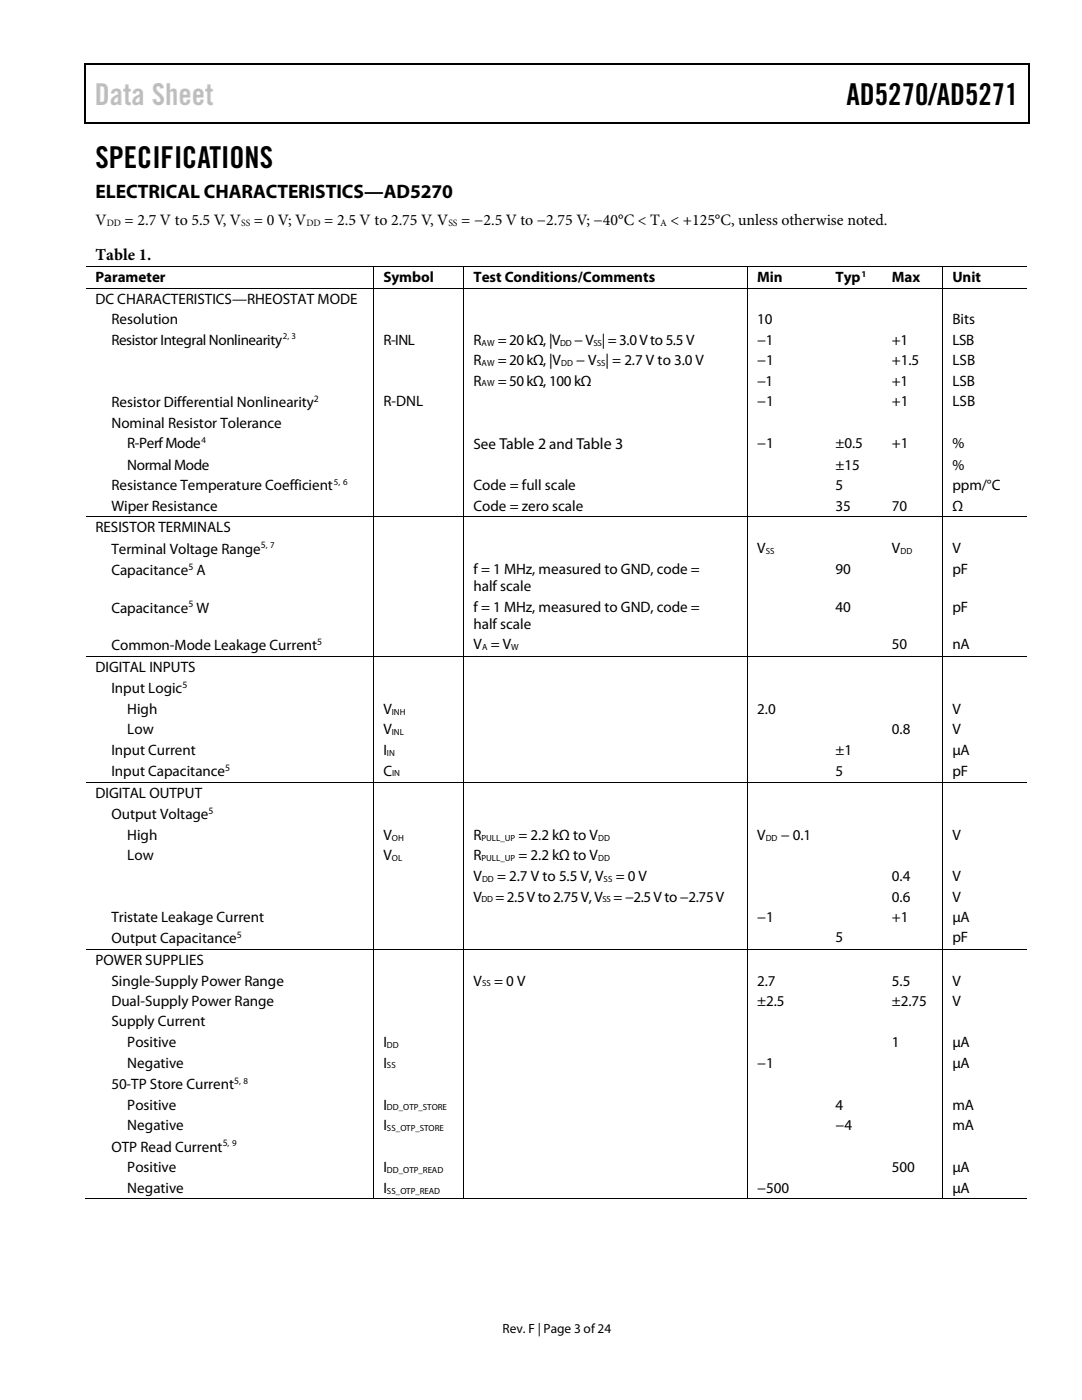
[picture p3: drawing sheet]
<svg xmlns="http://www.w3.org/2000/svg" width="216mm" height="279mm" viewBox="0 0 216 279" stroke-linecap="round" stroke-linejoin="round" font-family="sans-serif">
<defs><g id="words">
<text font-size="6" fill="#c1c1c1" x="18.9" y="20.9">Data Sheet</text>
<g font-size="6">
<text x="168.9" y="20.9">AD5270/AD5271</text>
<text x="19" y="33.6">SPECIFICATIONS</text>
</g>
<text font-size="3.9" x="19" y="39.6">ELECTRICAL CHARACTERISTICS—AD5270</text>
<text font-size="3.3" x="19" y="51.9">Table 1.</text>
<g font-size="3.2">
<text x="19" y="44.9">V</text>
<text x="24.8" y="44.9">= 2.7 V to 5.5 V, V</text>
<text x="50.7" y="44.9">= 0 V; V</text>
<text x="64.7" y="44.9">= 2.5 V to 2.75 V, V</text>
<text x="92" y="44.9">= −2.5 V to −2.75 V; −40°C &lt; T &lt; +125°C, unless otherwise noted.</text>
</g>
<g font-size="3">
<text x="19" y="56.3">Parameter</text>
<text x="76.5" y="56.3">Symbol</text>
<text x="94.5" y="56.3">Test Conditions/Comments</text>
<text x="151.1" y="56.3">Min</text>
<text x="166.7" y="56.3">Typ</text>
<text x="178" y="56.3">Max</text>
<text x="190" y="56.3">Unit</text>
<text x="19" y="60.6">DC CHARACTERISTICS—RHEOSTAT MODE</text>
<text x="22.2" y="64.7">Resolution</text>
<text x="151.1" y="64.7">10</text>
<text x="190" y="64.7">Bits</text>
<text x="22.2" y="68.8">Resistor Integral Nonlinearity</text>
<text x="76.5" y="68.8">R-INL</text>
<text x="94.5" y="68.8">R</text>
<text x="99.4" y="68.8">= 20kΩ, |V</text>
<text x="114.6" y="68.8">− V | = 3.0 V to 5.5 V</text>
<text x="151.1" y="68.8">−1</text>
<text x="178" y="68.8">+1</text>
<text x="190" y="68.8">LSB</text>
<text x="94.5" y="72.9">R</text>
<text x="94.5" y="77">R</text>
<text x="99.4" y="72.9">= 20kΩ, |V</text>
<text x="99.4" y="77">= 50kΩ, 100kΩ</text>
<text x="115" y="72.9">− V | = 2.7 V to 3.0 V</text>
<text x="151.1" y="77">−1</text>
<text x="151.1" y="72.9">−1</text>
<text x="178" y="77">+1</text>
<text x="178" y="72.9">+1.5</text>
<text x="190" y="77">LSB</text>
<text x="190" y="72.9">LSB</text>
<text x="22.2" y="81.2">Resistor Differential Nonlinearity</text>
<text x="76.5" y="81.1">R-DNL</text>
<text x="151.1" y="81.1">−1</text>
<text x="178" y="81.1">+1</text>
<text x="190" y="81.1">LSB</text>
<text x="22.2" y="85.4">Nominal Resistor Tolerance</text>
<text x="25.4" y="89.5">R-Perf Mode</text>
<text x="94.5" y="89.6">See Table 2 and Table 3</text>
<text x="151.1" y="89.5">−1</text>
<text x="166.7" y="89.5">±0.5</text>
<text x="178" y="89.5">+1</text>
<text x="190" y="89.5">%</text>
<text x="25.4" y="93.8">Normal Mode</text>
<text x="166.7" y="93.8">±15</text>
<text x="190" y="93.8">%</text>
<text x="22.2" y="97.9">Resistance Temperature Coefficient</text>
<text x="22.2" y="101.9">Wiper Resistance</text>
<text x="94.5" y="101.9">Code = zero scale</text>
<text x="94.5" y="97.9">Code = full scale</text>
<text x="166.7" y="101.9">35</text>
<text x="166.7" y="97.9">5</text>
<text x="178" y="101.9">70</text>
<text x="190" y="101.9">Ω</text>
<text x="190" y="97.9">ppm/°C</text>
<text x="19" y="106.2">RESISTOR TERMINALS</text>
<text x="22.2" y="110.5">Terminal Voltage Range</text>
<text x="151.1" y="110.3">V</text>
<text x="178" y="110.3">V</text>
<text x="190" y="110.3">V</text>
<text x="22.2" y="114.8">Capacitance A</text>
<text x="94.5" y="114.6">f = 1 MHz, measured to GND, code =</text>
<text x="94.5" y="118">half scale</text>
<text x="166.7" y="114.6">90</text>
<text x="190" y="114.6">pF</text>
<text x="22.2" y="122.3">Capacitance W</text>
<text x="94.5" y="122.1">f = 1 MHz, measured to GND, code =</text>
<text x="94.5" y="125.5">half scale</text>
<text x="166.7" y="122.1">40</text>
<text x="190" y="122.1">pF</text>
<text x="22.2" y="129.8">Common-Mode Leakage Current</text>
<text x="94.5" y="129.6">V = V</text>
<text x="178" y="129.6">50</text>
<text x="190" y="129.6">nA</text>
<text x="19" y="134.1">DIGITAL INPUTS</text>
<text x="22.2" y="138.3">Input Logic</text>
<text x="25.4" y="142.5">High</text>
<text x="76.5" y="142.5">V</text>
<text x="151.1" y="142.5">2.0</text>
<text x="190" y="142.5">V</text>
<text x="25.4" y="146.6">Low</text>
<text x="76.5" y="146.6">V</text>
<text x="178" y="146.6">0.8</text>
<text x="190" y="146.6">V</text>
<text x="22.2" y="150.7">Input Current</text>
<text x="22.2" y="154.9">Input Capacitance</text>
<text x="76.5" y="154.8">C</text>
<text x="76.5" y="150.7">I</text>
<text x="166.7" y="150.7">±1</text>
<text x="166.7" y="154.8">5</text>
<text x="190" y="154.8">pF</text>
<text x="190" y="150.7">µA</text>
<text x="19" y="159.2">DIGITAL OUTPUT</text>
<text x="22.2" y="163.5">Output Voltage</text>
<text x="25.4" y="167.6">High</text>
<text x="76.5" y="167.6">V</text>
<text x="94.5" y="167.6">R</text>
<text x="103.5" y="167.6">= 2.2 kΩ to V</text>
<text x="151.1" y="167.6">V</text>
<text x="155.8" y="167.6">− 0.1</text>
<text x="190" y="167.6">V</text>
<text x="25.4" y="171.7">Low</text>
<text x="76.5" y="171.7">V</text>
<text x="94.5" y="171.7">R</text>
<text x="103.5" y="171.7">= 2.2 kΩ to V</text>
<text x="94.5" y="175.8">V</text>
<text x="94.5" y="179.9">V</text>
<text x="98.8" y="179.9">= 2.5 V to 2.75 V, V</text>
<text x="99.2" y="175.8">= 2.7 V to 5.5 V, V</text>
<text x="122.4" y="179.9">= −2.5 V to −2.75 V</text>
<text x="122.9" y="175.8">= 0 V</text>
<text x="178" y="175.8">0.4</text>
<text x="178" y="179.9">0.6</text>
<text x="190" y="175.8">V</text>
<text x="190" y="179.9">V</text>
<text x="22.2" y="184">Tristate Leakage Current</text>
<text x="151.1" y="184">−1</text>
<text x="178" y="184">+1</text>
<text x="190" y="184">µA</text>
<text x="22.2" y="188.3">Output Capacitance</text>
<text x="166.7" y="188.1">5</text>
<text x="190" y="188.1">pF</text>
<text x="19" y="192.6">POWER SUPPLIES</text>
<text x="22.2" y="196.7">Single-Supply Power Range</text>
<text x="94.5" y="196.7">V</text>
<text x="98.6" y="196.7">= 0 V</text>
<text x="151.1" y="196.7">2.7</text>
<text x="178" y="196.7">5.5</text>
<text x="190" y="196.7">V</text>
<text x="22.2" y="200.8">Dual-Supply Power Range</text>
<text x="151.1" y="200.8">±2.5</text>
<text x="178" y="200.8">±2.75</text>
<text x="190" y="200.8">V</text>
<text x="22.2" y="204.9">Supply Current</text>
<text x="25.4" y="209">Positive</text>
<text x="76.5" y="209">I</text>
<text x="178" y="209">1</text>
<text x="190" y="209">µA</text>
<text x="25.4" y="213.1">Negative</text>
<text x="76.5" y="213.1">I</text>
<text x="151.1" y="213.1">−1</text>
<text x="190" y="213.1">µA</text>
<text x="22.2" y="217.3">50-TP Store Current</text>
<text x="25.4" y="221.4">Positive</text>
<text x="76.5" y="221.4">I</text>
<text x="166.7" y="221.4">4</text>
<text x="190" y="221.4">mA</text>
<text x="25.4" y="225.6">Negative</text>
<text x="76.5" y="225.6">I</text>
<text x="166.7" y="225.6">−4</text>
<text x="190" y="225.6">mA</text>
<text x="22.2" y="229.8">OTP Read Current</text>
<text x="25.4" y="233.9">Positive</text>
<text x="76.5" y="233.9">I</text>
<text x="178" y="233.9">500</text>
<text x="190" y="233.9">µA</text>
<text x="25.4" y="238">Negative</text>
<text x="76.5" y="238">I</text>
<text x="151.1" y="238">−500</text>
<text x="190" y="238">µA</text>
</g>
<text font-size="2.7" x="100.3" y="266">Rev. F | Page 3 of24</text>
<g font-size="1.9">
<text x="21.3" y="45">DD</text>
<text x="48.1" y="45">SS</text>
<text x="61.1" y="45">DD</text>
<text x="89.5" y="45">SS</text>
<text x="131.7" y="45">A</text>
<text x="62.7" y="80.2">2</text>
<text x="37.6" y="113.7">5</text>
<text x="52.1" y="109.4">5, 7</text>
<text x="37.6" y="121.2">5</text>
<text x="63.3" y="128.7">5</text>
<text x="36.4" y="137.3">5</text>
<text x="45" y="153.9">5</text>
<text x="41.6" y="162.4">5</text>
<text x="47.3" y="187.2">5</text>
<text x="46.7" y="216.3">5, 8</text>
<text x="44.4" y="228.8">5, 9</text>
</g>
<g font-size="1.8">
<text x="171.9" y="55.2">1</text>
<text x="56.4" y="67.7">2, 3</text>
<text x="96.1" y="69">AW</text>
<text x="111.8" y="69">DD</text>
<text x="118.4" y="69">SS</text>
<text x="96.1" y="73">AW</text>
<text x="96.1" y="77.1">AW</text>
<text x="112" y="73">DD</text>
<text x="119.1" y="73">SS</text>
<text x="40.2" y="88.4">4</text>
<text x="66.6" y="96.8">5, 6</text>
<text x="152.8" y="110.5">SS</text>
<text x="179.7" y="110.5">DD</text>
<text x="96.2" y="129.8">A</text>
<text x="102" y="129.8">W</text>
<text x="78.2" y="142.6">INH</text>
<text x="78.2" y="146.7">INL</text>
<text x="77.2" y="150.8">IN</text>
<text x="78.2" y="154.9">IN</text>
<text x="78.2" y="167.8">OH</text>
<text x="96.1" y="167.8">PULL_UP</text>
<text x="119.3" y="167.8">DD</text>
<text x="152.8" y="167.8">DD</text>
<text x="78.2" y="171.9">OL</text>
<text x="96.1" y="171.9">PULL_UP</text>
<text x="119.3" y="171.9">DD</text>
<text x="96.2" y="176">DD</text>
<text x="120.4" y="176">SS</text>
<text x="96.1" y="180.1">DD</text>
<text x="120.2" y="180.1">SS</text>
<text x="96.2" y="196.8">SS</text>
<text x="77.2" y="209.1">DD</text>
<text x="77.2" y="213.2">SS</text>
<text x="77.2" y="221.6">DD_OTP_STORE</text>
<text x="77.2" y="225.7">SS_OTP_STORE</text>
<text x="77.2" y="234.1">DD_OTP_READ</text>
<text x="77.2" y="238.2">SS_OTP_READ</text>
</g>
</g></defs>
<g fill="#000">
<path d="M16.9 12.7h.2v1h-.2zM16.9 12.7h.2v.3h-.2zM82.5 12.7h.3v.3h-.3zM205.1 12.7h.3v1h-.3zM205.1 12.7h.3v.3h-.3zM16.9 24.4h.2v.2h-.2zM82.3 24.4h.2v.2h-.2zM205.1 24.4h.3v.2h-.3zM74.5 53.1h.2v.2h-.2zM74.5 57.4h.2v.2h-.2zM92.5 53.1h.2v.2h-.2zM92.5 57.4h.2v.2h-.2z"/>
<path d="M149.1 53.1h.2v.2h-.2zM149.1 57.4h.2v.2h-.2zM164.8 53.1h.2v.2h-.2zM164.8 57.4h.2v.2h-.2zM176.1 53.1h.1v.2h-.1zM176.1 57.4h.1v.2h-.1zM188 53.1h.2v.2h-.2zM188 57.4h.2v.2h-.2zM74.5 103.1h.2v.2h-.2zM92.5 103.1h.2v.2h-.2zM149.1 103.1h.2v.2h-.2zM164.8 103.1h.2v.2h-.2z"/>
<path d="M176.1 103.1h.1v.2h-.1zM188 103.1h.2v.2h-.2zM74.5 130.9h.2v.2h-.2zM92.5 130.9h.2v.2h-.2zM149.1 130.9h.2v.2h-.2zM164.8 130.9h.2v.2h-.2zM176.1 130.9h.1v.2h-.1zM188 130.9h.2v.2h-.2zM74.5 156.1h.2v.2h-.2zM92.5 156.1h.2v.2h-.2zM149.1 156.1h.2v.2h-.2zM164.8 156.1h.2v.2h-.2z"/>
<path d="M176.1 156.1h.1v.2h-.1zM188 156.1h.2v.2h-.2zM74.5 189.4h.2v.2h-.2zM92.5 189.4h.2v.2h-.2zM149.1 189.4h.2v.2h-.2zM164.8 189.4h.2v.2h-.2zM176.1 189.4h.1v.2h-.1zM188 189.4h.2v.2h-.2zM74.5 239.2h.2v.2h-.2zM92.5 239.2h.2v.2h-.2zM149.1 239.2h.2v.2h-.2zM164.5 239.2h.2v.2h-.2z"/>
<path d="M175.8 239.2h.2v.2h-.2zM188 239.2h.2v.2h-.2z"/>
</g>
<path d="M17 13.7v10.7M17.1 12.8h65.4M82.8 12.8h122.3M205.2 13.7v10.7M17.1 24.5h188" fill="none" stroke="#000" stroke-width=".25"/>
<g fill="none" stroke="#000" stroke-width=".2">
<path d="M17.1 53.2h57.4M17.1 57.5h57.4M74.6 53.3v4.1M74.6 57.6v45.5M74.7 53.2h17.8M74.7 57.5h17.8M92.6 53.3v4.1M92.6 57.6v45.5M92.7 53.2h56.4M92.7 57.5h56.4M149.2 53.3v4.1M149.2 57.6v45.5"/>
<path d="M149.3 53.2h15.5M149.3 57.5h15.5M165 53.2h11.1M165 57.5h11.1M176.2 53.2h11.8M176.2 57.5h11.8M188.1 53.3v4.1M188.1 57.6v45.5M188.2 53.2h16.7M188.2 57.5h16.7M17.1 103.2h57.4M74.6 103.3v27.6"/>
<path d="M74.7 103.2h17.8M92.6 103.3v27.6M92.7 103.2h56.4M149.2 103.3v27.6M149.3 103.2h15.5M165 103.2h11.1M176.2 103.2h11.8M188.1 103.3v27.6M188.2 103.2h16.7M17.1 131h57.4M74.6 131.1v25M74.7 131h17.8"/>
<path d="M92.6 131.1v25M92.7 131h56.4M149.2 131.1v25M149.3 131h15.5M165 131h11.1M176.2 131h11.8M188.1 131.1v25M188.2 131h16.7M17.1 156.2h57.4M74.6 156.3v33.1M74.7 156.2h17.8M92.6 156.3v33.1"/>
<path d="M92.7 156.2h56.4M149.2 156.3v33.1M149.3 156.2h15.5M165 156.2h11.1M176.2 156.2h11.8M188.1 156.3v33.1M188.2 156.2h16.7M17.1 189.5h57.4M74.6 189.6v49.6M74.7 189.5h17.8M92.6 189.6v49.6M92.7 189.5h56.4"/>
<path d="M149.2 189.6v49.6M149.3 189.5h15.5M165 189.5h11.1M176.2 189.5h11.8M188.1 189.6v49.6M188.2 189.5h16.7M16.9 239.3h57.6M74.7 239.3h17.8M92.7 239.3h56.4M149.3 239.3h38.7M188.2 239.3h16.7"/>
</g>
<use href="#words"/>
</svg>
